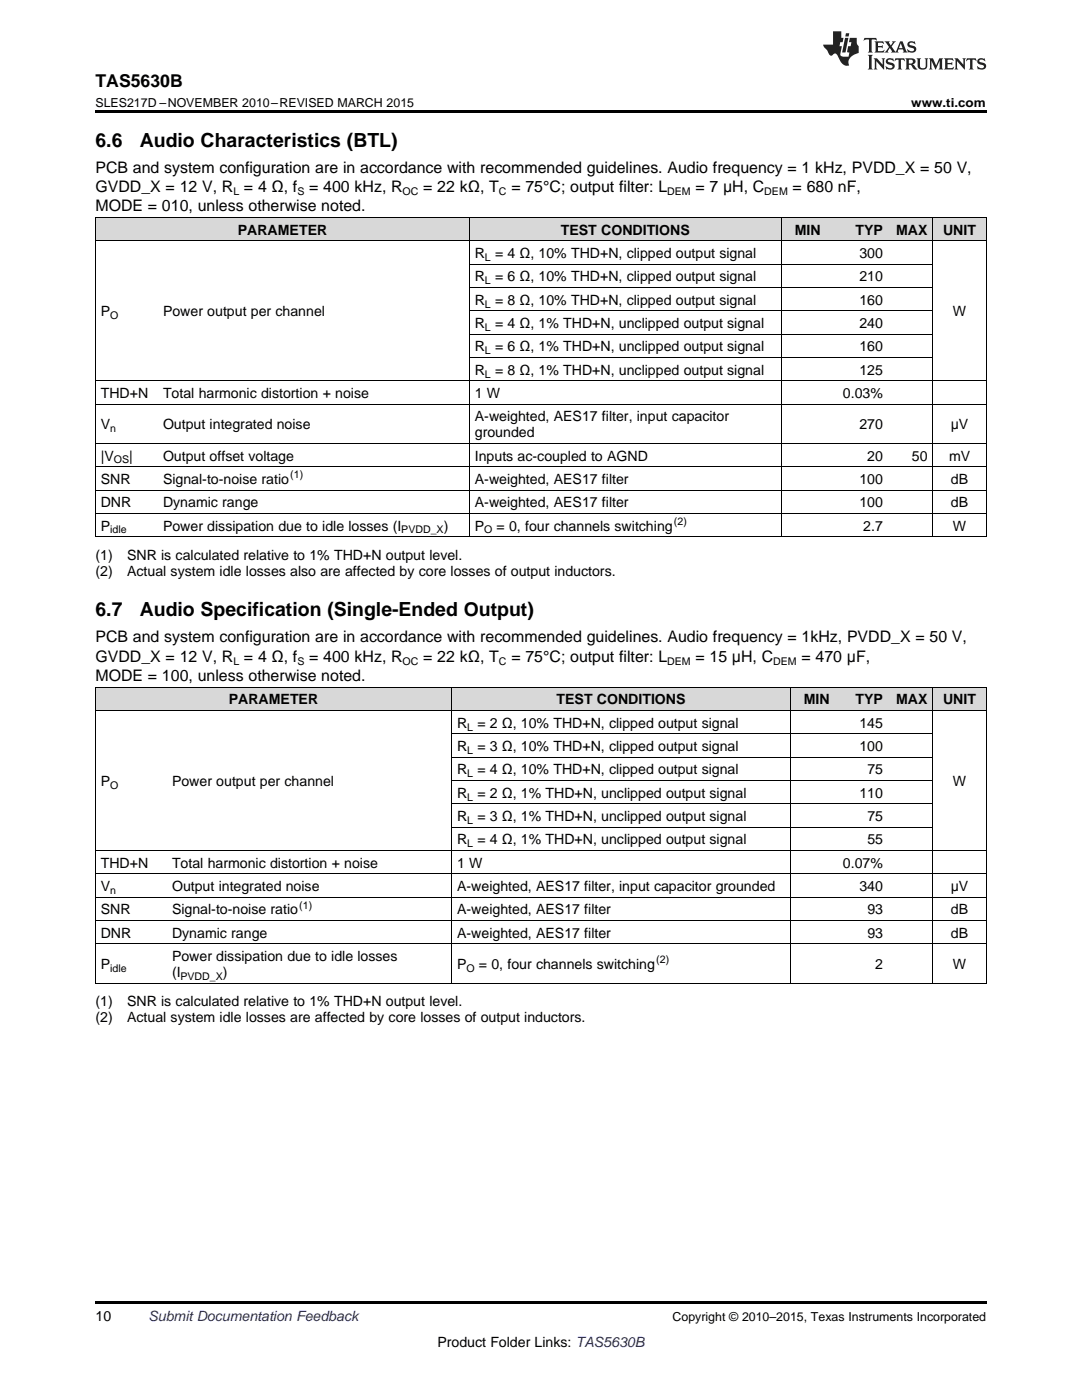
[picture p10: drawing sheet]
<svg xmlns="http://www.w3.org/2000/svg" width="216mm" height="279mm" viewBox="0 0 216 279" stroke-linecap="round" stroke-linejoin="round" font-family="sans-serif">
<defs><g id="words">
<g font-size="3.9">
<text x="19" y="29.3">6.6</text>
<text x="27.9" y="29.3">Audio Characteristics (BTL)</text>
<text x="19" y="123">6.7</text>
<text x="27.9" y="123">Audio Specification (Single-Ended Output)</text>
</g>
<text font-size="3.5" x="19" y="17.3">TAS5630B</text>
<g font-size="3.2">
<text x="19" y="34.4">PCB and system configuration are in accordance with recommended guidelines. Audio frequency = 1 kHz, PVDD_X = 50 V,</text>
<text x="19" y="38.3">GVDD_X = 12 V, R = 4 Ω, f</text>
<text x="61.7" y="38.3">= 400 kHz, R</text>
<text x="84.5" y="38.3">= 22 kΩ, T</text>
<text x="102" y="38.3">= 75°C; output filter: L</text>
<text x="138.8" y="38.3">= 7 μH, C</text>
<text x="158.2" y="38.3">= 680 nF,</text>
<text x="19" y="42.2">MODE = 010, unless otherwise noted.</text>
<text x="19" y="128.2">PCB and system configuration are in accordance with recommended guidelines. Audio frequency = 1kHz, PVDD_X = 50 V,</text>
<text x="19" y="132">GVDD_X = 12 V, R = 4 Ω, f</text>
<text x="19" y="135.9">MODE = 100, unless otherwise noted.</text>
<text x="61.7" y="132">= 400 kHz, R</text>
<text x="84.5" y="132">= 22 kΩ, T</text>
<text x="102" y="132">= 75°C; output filter: L</text>
<text x="138.8" y="132">= 15 μH, C</text>
<text x="159.9" y="132">= 470 μF,</text>
</g>
<g font-size="2.8">
<text x="47.4" y="46.8">PARAMETER</text>
<text x="111.9" y="46.8">TEST CONDITIONS</text>
<text x="158.6" y="46.8">MIN</text>
<text x="170.7" y="46.8">TYP</text>
<text x="178.8" y="46.8">MAX</text>
<text x="188.2" y="46.8">UNIT</text>
<text x="94.8" y="51.5">R</text>
<text x="98.8" y="51.5">= 4 Ω, 10% THD+N, clipped output signal</text>
<text x="171.5" y="51.5">300</text>
<text x="94.8" y="56.2">R</text>
<text x="98.8" y="56.2">= 6 Ω, 10% THD+N, clipped output signal</text>
<text x="171.5" y="56.2">210</text>
<text x="20.1" y="63.1">P</text>
<text x="32.5" y="63.1">Power output per channel</text>
<text x="94.8" y="60.8">R</text>
<text x="94.8" y="65.5">R</text>
<text x="98.8" y="60.8">= 8 Ω, 10% THD+N, clipped output signal</text>
<text x="98.8" y="65.5">= 4 Ω, 1% THD+N, unclipped output signal</text>
<text x="171.5" y="60.8">160</text>
<text x="171.5" y="65.5">240</text>
<text x="190.1" y="63.1">W</text>
<text x="94.8" y="70.1">R</text>
<text x="98.8" y="70.1">= 6 Ω, 1% THD+N, unclipped output signal</text>
<text x="171.5" y="70.1">160</text>
<text x="94.8" y="74.8">R</text>
<text x="98.8" y="74.8">= 8 Ω, 1% THD+N, unclipped output signal</text>
<text x="171.5" y="74.8">125</text>
<text x="20.1" y="79.4">THD+N</text>
<text x="32.5" y="79.4">Total harmonic distortion + noise</text>
<text x="94.8" y="79.4">1 W</text>
<text x="168.2" y="79.4">0.03%</text>
<text x="20.1" y="85.7">V</text>
<text x="32.5" y="85.7">Output integrated noise</text>
<text x="94.8" y="84.1">A-weighted, AES17 filter, input capacitor</text>
<text x="94.8" y="87.3">grounded</text>
<text x="171.5" y="85.7">270</text>
<text x="189.7" y="85.7">μV</text>
<text x="20.1" y="91.9">|V</text>
<text x="25.8" y="91.9">|</text>
<text x="32.5" y="91.9">Output offset voltage</text>
<text x="94.8" y="91.9">Inputs ac-coupled to AGND</text>
<text x="173" y="91.9">20</text>
<text x="182" y="91.9">50</text>
<text x="189.4" y="91.9">mV</text>
<text x="20.1" y="96.6">SNR</text>
<text x="20.1" y="101.2">DNR</text>
<text x="32.5" y="96.6">Signal-to-noise ratio</text>
<text x="32.5" y="101.2">Dynamic range</text>
<text x="94.8" y="96.6">A-weighted, AES17 filter</text>
<text x="94.8" y="101.2">A-weighted, AES17 filter</text>
<text x="171.5" y="96.6">100</text>
<text x="171.5" y="101.2">100</text>
<text x="189.8" y="96.6">dB</text>
<text x="189.8" y="101.2">dB</text>
<text x="20.1" y="105.9">P</text>
<text x="32.5" y="105.9">Power dissipation due to idle losses (I</text>
<text x="88.5" y="105.9">)</text>
<text x="94.8" y="105.9">P</text>
<text x="99.1" y="105.9">= 0, four channels switching</text>
<text x="172.3" y="105.9">2.7</text>
<text x="190.1" y="105.9">W</text>
<text x="19" y="111.8">(1)</text>
<text x="25.4" y="111.8">SNR is calculated relative to 1% THD+N output level.</text>
<text x="19" y="114.9">(2)</text>
<text x="25.4" y="114.9">Actual system idle losses also are affected by core losses of output inductors.</text>
<text x="45.6" y="140.6">PARAMETER</text>
<text x="111.1" y="140.6">TEST CONDITIONS</text>
<text x="160.4" y="140.6">MIN</text>
<text x="170.7" y="140.6">TYP</text>
<text x="178.8" y="140.6">MAX</text>
<text x="188.2" y="140.6">UNIT</text>
<text x="91.2" y="145.2">R</text>
<text x="91.2" y="149.9">R</text>
<text x="95.3" y="145.2">= 2 Ω, 10% THD+N, clipped output signal</text>
<text x="95.3" y="149.9">= 3 Ω, 10% THD+N, clipped output signal</text>
<text x="171.5" y="145.2">145</text>
<text x="171.5" y="149.9">100</text>
<text x="91.2" y="154.6">R</text>
<text x="95.3" y="154.6">= 4 Ω, 10% THD+N, clipped output signal</text>
<text x="173.1" y="154.6">75</text>
<text x="20.1" y="156.9">P</text>
<text x="34.3" y="156.9">Power output per channel</text>
<text x="91.2" y="159.2">R</text>
<text x="95.3" y="159.2">= 2 Ω, 1% THD+N, unclipped output signal</text>
<text x="171.5" y="159.2">110</text>
<text x="190.1" y="156.9">W</text>
<text x="91.2" y="163.9">R</text>
<text x="95.3" y="163.9">= 3 Ω, 1% THD+N, unclipped output signal</text>
<text x="173.1" y="163.9">75</text>
<text x="20.1" y="173.2">THD+N</text>
<text x="34.3" y="173.2">Total harmonic distortion + noise</text>
<text x="91.2" y="168.5">R</text>
<text x="91.2" y="173.2">1 W</text>
<text x="95.3" y="168.5">= 4 Ω, 1% THD+N, unclipped output signal</text>
<text x="168.2" y="173.2">0.07%</text>
<text x="173.1" y="168.5">55</text>
<text x="20.1" y="177.8">V</text>
<text x="34.3" y="177.8">Output integrated noise</text>
<text x="91.2" y="177.8">A-weighted, AES17 filter, input capacitor grounded</text>
<text x="171.5" y="177.8">340</text>
<text x="189.7" y="177.8">μV</text>
<text x="20.1" y="182.5">SNR</text>
<text x="34.3" y="182.5">Signal-to-noise ratio</text>
<text x="91.2" y="182.5">A-weighted, AES17 filter</text>
<text x="173.1" y="182.5">93</text>
<text x="189.8" y="182.5">dB</text>
<text x="20.1" y="187.1">DNR</text>
<text x="34.3" y="187.1">Dynamic range</text>
<text x="34.3" y="191.8">Power dissipation due to idle losses</text>
<text x="91.2" y="187.1">A-weighted, AES17 filter</text>
<text x="173.1" y="187.1">93</text>
<text x="189.8" y="187.1">dB</text>
<text x="20.1" y="193.4">P</text>
<text x="34.3" y="195">(I</text>
<text x="44.5" y="195">)</text>
<text x="91.2" y="193.4">P</text>
<text x="95.6" y="193.4">= 0, four channels switching</text>
<text x="174.6" y="193.4">2</text>
<text x="190.1" y="193.4">W</text>
<text x="19" y="200.8">(1)</text>
<text x="25.4" y="200.8">SNR is calculated relative to 1% THD+N output level.</text>
<text x="19" y="204">(2)</text>
<text x="25.4" y="204">Actual system idle losses are affected by core losses of output inductors.</text>
<text x="19" y="263.6">10</text>
<text x="87.3" y="268.9">Product Folder Links: TAS5630B</text>
</g>
<text font-size="2.8" fill="#0000c8" x="29.6" y="263.6">Submit Documentation Feedback</text>
<g font-size="2.5">
<text x="19" y="21.4">SLES217D –NOVEMBER 2010–REVISED MARCH 2015</text>
<text x="181.8" y="21.4">www.ti.com</text>
<text x="134.2" y="263.6">Copyright © 2010–2015, Texas Instruments Incorporated</text>
</g>
<g font-size="2.1">
<text x="46.6" y="38.9">L</text>
<text x="59.3" y="38.9">S</text>
<text x="80.3" y="38.9">OC</text>
<text x="99.6" y="38.9">C</text>
<text x="133.1" y="38.9">DEM</text>
<text x="152.5" y="38.9">DEM</text>
<text x="96.8" y="52.1">L</text>
<text x="96.8" y="56.7">L</text>
<text x="22" y="63.7">O</text>
<text x="96.8" y="61.4">L</text>
<text x="96.8" y="66">L</text>
<text x="96.8" y="70.7">L</text>
<text x="96.8" y="75.4">L</text>
<text x="22" y="86.3">n</text>
<text x="22.7" y="92.5">OS</text>
<text x="57.9" y="95.5">(1)</text>
<text x="22" y="106.5">idle</text>
<text x="80.1" y="106.5">PVDD_X</text>
<text x="96.6" y="106.5">O</text>
<text x="134.5" y="104.8">(2)</text>
<text x="46.6" y="132.7">L</text>
<text x="59.3" y="132.7">S</text>
<text x="80.3" y="132.7">OC</text>
<text x="99.6" y="132.7">C</text>
<text x="133.1" y="132.7">DEM</text>
<text x="154.3" y="132.7">DEM</text>
<text x="93.2" y="145.8">L</text>
<text x="93.2" y="150.5">L</text>
<text x="93.2" y="155.1">L</text>
<text x="22" y="157.4">O</text>
<text x="93.2" y="159.8">L</text>
<text x="93.2" y="164.4">L</text>
<text x="93.2" y="169.1">L</text>
<text x="22" y="178.4">n</text>
<text x="59.7" y="181.4">(1)</text>
<text x="22" y="194">idle</text>
<text x="36" y="195.5">PVDD_X</text>
<text x="93.1" y="194">O</text>
<text x="131" y="192.3">(2)</text>
</g>
</g></defs>
<g fill="#d8d8d8">
<path d="M19 137.2h14.3v4.7h-14.3z"/>
<path d="M33.3 137.2h56.9v4.7h-56.9z"/>
<path d="M90.2 137.2h67.5v4.7h-67.5z"/>
<path d="M157.7 137.2h8.9v4.7h-8.9z"/>
<path d="M166.6 137.2h10.7v4.7h-10.7z"/>
<path d="M177.3 137.2h8.9v4.7h-8.9z"/>
<path d="M186.2 137.2h10.6v4.7h-10.6z"/>
<path d="M19 43.5h12.5v4.6h-12.5z"/>
<path d="M31.5 43.5h62.2v4.6h-62.2z"/>
<path d="M93.7 43.5h62.2v4.6h-62.2z"/>
<path d="M155.9 43.5h8.9v4.6h-8.9z"/>
<path d="M164.8 43.5h12.5v4.6h-12.5z"/>
<path d="M177.3 43.5h8.9v4.6h-8.9z"/>
<path d="M186.2 43.5h10.6v4.6h-10.6z"/>
</g>
<g fill="#000">
<path d="M19 22h177.8v.5h-177.8zM19 107.1l.2 .1zM93.6 107.1l.1 .1zM155.8 107.1l.1 .1zM186.1 107.1l.1 .1zM196.7 107.1l.1 .1zM19 196.2l.2 .1zM90.1 196.2l.1 .1zM157.6 196.2l.1 .1zM166.5 196.2l.1 .1zM177.2 196.2l.1 .1zM186.1 196.2l.1 .1z"/>
<path d="M196.7 196.2l.1 .1zM19 259.7h177.8v.5h-177.8z"/>
</g>
<g fill="none" stroke="#000" stroke-width=".2">
<path d="M19 48.1h177.8M19 43.4h177.8M19.1 43.4v63.8M93.6 43.4v63.8M93.7 57.4h92.5M93.7 52.7h92.5M155.9 43.4v63.8M186.1 43.4v63.8M196.8 43.4v63.8M19 76h177.8M93.7 71.3h92.5M93.7 66.7h92.5"/>
<path d="M93.7 62h92.5M19 97.8h177.8M19 93.2h177.8M19 88.5h177.8M19 80.7h177.8M19 107.1h177.8M19 102.5h177.8M19 137.1h177.8M19.1 137.2v59.1M90.1 137.2v59.1M157.7 137.2v59.1M186.1 137.2v59.1"/>
<path d="M196.8 137.2v59.1M19 141.8h177.8M90.2 155.8h96M90.2 151.1h96M90.2 146.5h96M19 179.1h177.8M19 174.4h177.8M19 169.7h177.8M90.2 165.1h96M90.2 160.4h96M19 196.2h177.8M19 188.4h177.8"/>
<path d="M19 183.7h177.8"/>
</g>
<g fill="#231f20">
<path d="M172.5 7.6l-.1 .5 .4-.2h.6v.1v2.1l-.2 .4h.9l-.2-.4v-2.1l.1-.1h.5l.5 .2-.2-.5zM174.5 8.3l.2 .3v1.5l-.2 .4h1.8l.2-.6a1.04 1.04 0 0 1-1.3 .2v-.7h.6l.3 .2v-.6l-.3 .2h-.6v-.6l.8-.1 .4 .3-.2-.5zM176.5 8.3l.9 1.1-.9 1.1h.8l-.2-.2 .4-.7 .5 .7-.2 .2h1.5l-.2-.2 .2-.4h.9l.1 .4-.2 .2h1l-.3-.3-.7-1.9h-.5l-.9 2-.8-1 .9-1h-.8l.1 .3-.4 .5-.3-.6 .1-.2zM179.7 8.6l.4 1h-.7zM181.3 8.4a.63 .63 0 0 0-.2 .7 .63 .63 0 0 0 .6 .4l.6 .2 .1 .2a.75 .75 0 0 1-.7 .4 .75 .75 0 0 1-.6-.5l.1 .7 .1-.1a1.11 1.11 0 0 0 1.5-.6 1.13 1.13 0 0 0-1.2-.8l-.1-.4a1.04 1.04 0 0 1 1.2 .2l-.2-.5-.2 .1-.4-.2zM173.2 10.9l.2 .4v2.2l-.2 .4h1l-.3-.4v-2.2l.3-.4zM174.3 11.6l.3 .4v1.5l-.3 .4h.8l-.2-.4v-1.3l1.5 1.7v-1.9l.2-.4h-.7l.2 .4v.9l-1.1-1.3zM177 11.8a.62 .62 0 0 0-.2 .7 .62 .62 0 0 0 .6 .4l.6 .1 .1 .3a.76 .76 0 0 1-.7 .3 .76 .76 0 0 1-.7-.4l.2 .7 .1-.1a1.11 1.11 0 0 0 1.5-.6 1.13 1.13 0 0 0-1.2-.8l-.1-.4a1.04 1.04 0 0 1 1.2 .2l-.2-.6-.2 .1-.5-.1zM178.7 11.6l-.2 .6a.61 .61 0 0 1 .8-.3v1.6l-.2 .4h.9l-.2-.4v-1.6a.63 .63 0 0 1 .7 .3l-.1-.6zM180.6 11.6l.3 .4v1.5l-.3 .4h1l-.2-.2-.1-.8 .6 .2a.76 .76 0 0 0 1.2 .7l-1-1a.58 .58 0 0 0 .6-.5 .58 .58 0 0 0-.5-.6zM181.4 11.9h.1a.45 .45 0 0 1 .5 .1 .45 .45 0 0 1 .1 .5l-.8 .2zM182.9 11.6l.2 .2a2.17 2.17 0 0 0 .3 1.9 .99 .99 0 0 0 1.6-.6v-1.1l.2-.4h-.7l.2 .2a1.92 1.92 0 0 1-.2 1.8 .6 .6 0 0 1-.9-.5v-1.1l.2-.4zM185.4 11.6l.2 .4v1.5l-.2 .4h.7l-.2-.4v-1.4l.8 1.8 .8-1.8v1.4l-.2 .4h.9l-.2-.4v-1.5l.2-.4h-.8l-.6 1.5-.6-1.5zM188.4 11.6l.2 .4v1.5l-.2 .4h1.8l.1-.6a1.04 1.04 0 0 1-1.2 .1v-.6h.5l.4 .2v-.6l-.4 .2h-.5v-.7h.8l.3 .3-.1-.6zM190.5 11.6l.2 .4v1.5l-.2 .4h.7l-.2-.4v-1.3l1.5 1.7v-1.9l.2-.4h-.7l.2 .4v.9l-1.1-1.3zM192.9 11.6l-.1 .6a.61 .61 0 0 1 .7-.3l.1 1.6-.3 .4h1l-.3-.4 .1-1.6a.63 .63 0 0 1 .7 .3l-.1-.6zM195.2 11.8a.62 .62 0 0 0-.2 .7 .62 .62 0 0 0 .6 .4l.6 .1 .1 .3a.76 .76 0 0 1-.7 .3 .76 .76 0 0 1-.6-.4l.1 .7 .1-.1a1.11 1.11 0 0 0 1.6-.6 1.13 1.13 0 0 0-1.3-.8l-.1-.4a1.04 1.04 0 0 1 1.2 .2l-.1-.6-.2 .1-.5-.1z"/>
<path d="M166.2 6.3v2.6h-1.9v.4l.8 .9a.91 .91 0 0 0 1 .8 .56 .56 0 0 1 .5-.3 .56 .56 0 0 1 .5 .3l.4 .8a1.53 1.53 0 0 0 1.9 1.2 1.54 1.54 0 0 1 1-2.1l.9-.3v-1.4a1.52 1.52 0 0 1-.4-1.6h-1.3l-.2 .8h.5l-.2 .8h-.5l-.1 1v.2l.4 .1-.2 .8a1.93 1.93 0 0 1-1.6-.3l.3-1.8h-.5l.2-.8h.4l.2-.8h-.4v-1.3zM168.6 7.6l-.6 2.9h.7l.6-2.9zM168.8 6.6l-.1 .7h.6l.2-.7z"/>
</g>
<use href="#words"/>
</svg>
